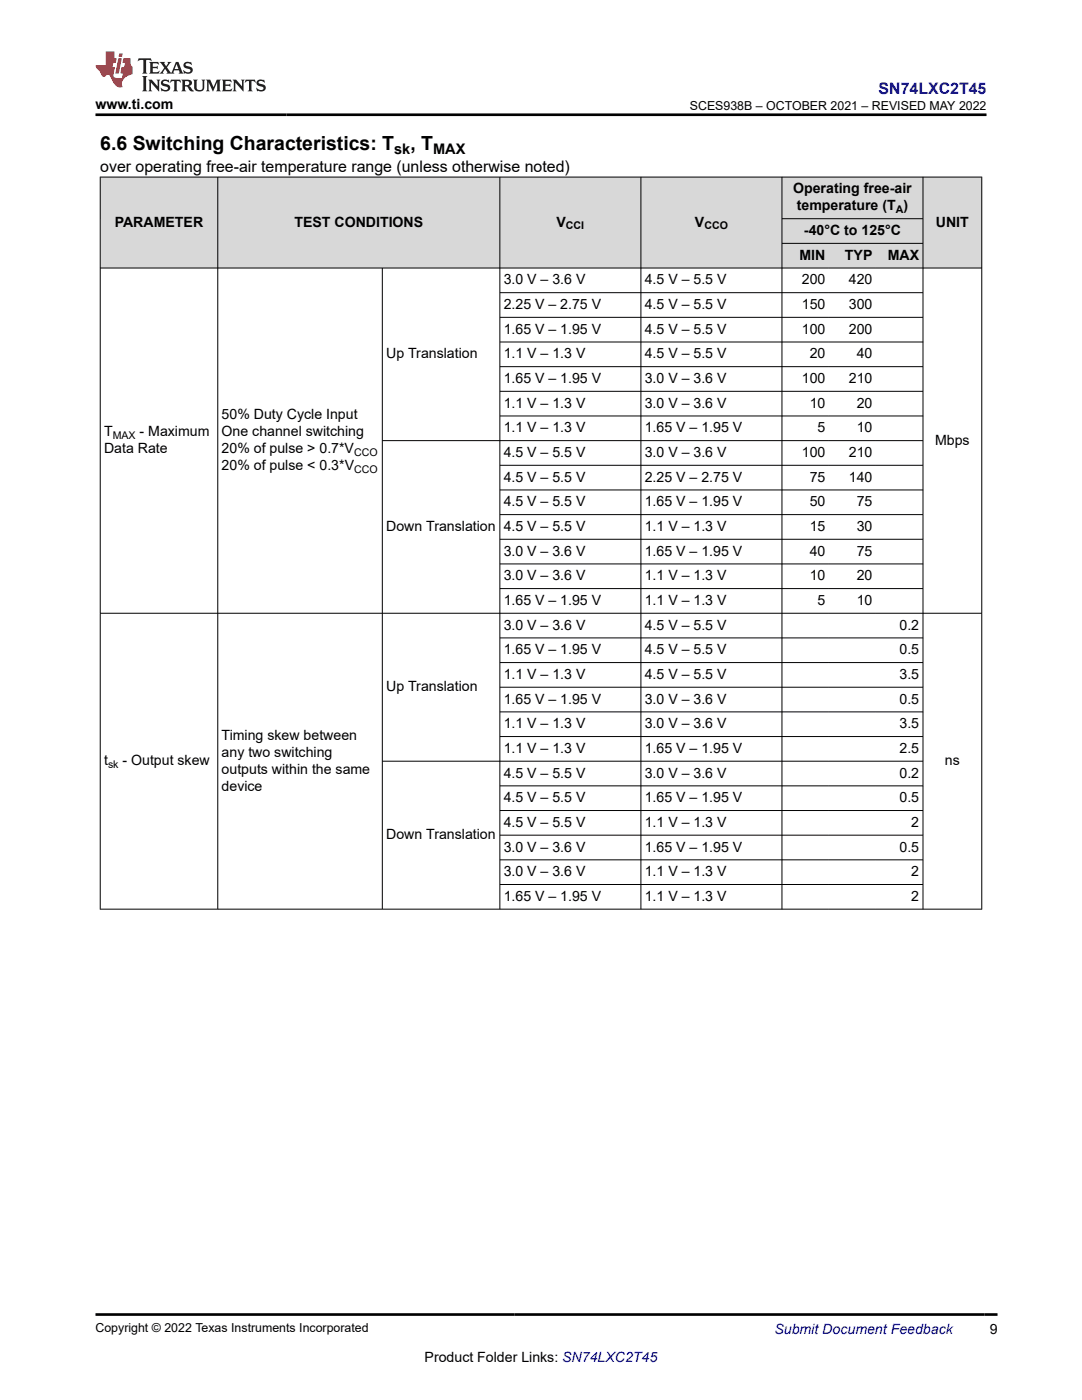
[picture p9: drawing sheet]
<svg xmlns="http://www.w3.org/2000/svg" width="216mm" height="279mm" viewBox="0 0 216 279" stroke-linecap="round" stroke-linejoin="round" font-family="sans-serif">
<defs><g id="words">
<g font-size="3.9">
<text x="20" y="29.9">6.6 Switching Characteristics: T</text>
<text x="81.9" y="29.9">, T</text>
</g>
<text font-size="3.2" fill="#00f" x="175.3" y="18.7">SN74LXC2T45</text>
<text font-size="3.2" x="20" y="34.3">over operating free-air temperature range (unless otherwise noted)</text>
<g font-size="2.9">
<text x="78.7" y="30.7">sk</text>
<text x="86.4" y="30.7">MAX</text>
</g>
<g font-size="2.8">
<text x="19" y="21.8">www.ti.com</text>
<text x="158.3" y="38.6">Operating free-air</text>
<text x="159" y="42">temperature (T )</text>
<text x="22.9" y="45.2">PARAMETER</text>
<text x="58.7" y="45.2">TEST CONDITIONS</text>
<text x="111" y="45.2">V</text>
<text x="138.7" y="45.2">V</text>
<text x="160.4" y="46.9">-40°C to 125°C</text>
<text x="186.7" y="45.2">UNIT</text>
<text x="159.5" y="51.8">MIN</text>
<text x="168.6" y="51.8">TYP</text>
<text x="177.1" y="51.8">MAX</text>
<text x="100.5" y="56.8">3.0 V – 3.6 V</text>
<text x="128.7" y="56.8">4.5 V – 5.5 V</text>
<text x="160" y="56.8">200</text>
<text x="169.4" y="56.8">420</text>
<text x="100.5" y="61.7">2.25 V – 2.75 V</text>
<text x="128.7" y="61.7">4.5 V – 5.5 V</text>
<text x="160" y="61.7">150</text>
<text x="169.4" y="61.7">300</text>
<text x="77.1" y="71.5">Up Translation</text>
<text x="100.5" y="66.6">1.65 V – 1.95 V</text>
<text x="100.5" y="71.5">1.1 V – 1.3 V</text>
<text x="128.7" y="66.6">4.5 V – 5.5 V</text>
<text x="128.7" y="71.5">4.5 V – 5.5 V</text>
<text x="160" y="66.6">100</text>
<text x="161.6" y="71.5">20</text>
<text x="169.4" y="66.6">200</text>
<text x="170.9" y="71.5">40</text>
<text x="100.5" y="76.4">1.65 V – 1.95 V</text>
<text x="128.7" y="76.4">3.0 V – 3.6 V</text>
<text x="160" y="76.4">100</text>
<text x="169.4" y="76.4">210</text>
<text x="44.2" y="83.7">50% Duty Cycle Input</text>
<text x="100.5" y="81.4">1.1 V – 1.3 V</text>
<text x="128.7" y="81.4">3.0 V – 3.6 V</text>
<text x="161.6" y="81.4">10</text>
<text x="170.9" y="81.4">20</text>
<text x="20.8" y="87.1">T</text>
<text x="27.9" y="87.1">- Maximum</text>
<text x="44.2" y="87.1">One channel switching</text>
<text x="100.5" y="86.3">1.1 V – 1.3 V</text>
<text x="128.7" y="86.3">1.65 V – 1.95 V</text>
<text x="163.1" y="86.3">5</text>
<text x="170.9" y="86.3">10</text>
<text x="186.6" y="88.8">Mbps</text>
<text x="20.8" y="90.4">Data Rate</text>
<text x="44.2" y="90.4">20% of pulse &gt; 0.7*V</text>
<text x="44.2" y="93.8">20% of pulse &lt; 0.3*V</text>
<text x="100.5" y="91.2">4.5 V – 5.5 V</text>
<text x="128.7" y="91.2">3.0 V – 3.6 V</text>
<text x="160" y="91.2">100</text>
<text x="169.4" y="91.2">210</text>
<text x="100.5" y="96.1">4.5 V – 5.5 V</text>
<text x="100.5" y="101.1">4.5 V – 5.5 V</text>
<text x="128.7" y="96.1">2.25 V – 2.75 V</text>
<text x="128.7" y="101.1">1.65 V – 1.95 V</text>
<text x="161.6" y="96.1">75</text>
<text x="161.6" y="101.1">50</text>
<text x="169.4" y="96.1">140</text>
<text x="170.9" y="101.1">75</text>
<text x="77.1" y="106">Down Translation</text>
<text x="100.5" y="106">4.5 V – 5.5 V</text>
<text x="128.7" y="106">1.1 V – 1.3 V</text>
<text x="161.6" y="106">15</text>
<text x="170.9" y="106">30</text>
<text x="100.5" y="110.9">3.0 V – 3.6 V</text>
<text x="128.7" y="110.9">1.65 V – 1.95 V</text>
<text x="161.6" y="110.9">40</text>
<text x="170.9" y="110.9">75</text>
<text x="100.5" y="115.8">3.0 V – 3.6 V</text>
<text x="128.7" y="115.8">1.1 V – 1.3 V</text>
<text x="161.6" y="115.8">10</text>
<text x="170.9" y="115.8">20</text>
<text x="100.5" y="120.7">1.65 V – 1.95 V</text>
<text x="100.5" y="125.7">3.0 V – 3.6 V</text>
<text x="128.7" y="120.7">1.1 V – 1.3 V</text>
<text x="128.7" y="125.7">4.5 V – 5.5 V</text>
<text x="163.1" y="120.7">5</text>
<text x="170.9" y="120.7">10</text>
<text x="179.5" y="125.7">0.2</text>
<text x="100.5" y="130.6">1.65 V – 1.95 V</text>
<text x="128.7" y="130.6">4.5 V – 5.5 V</text>
<text x="179.5" y="130.6">0.5</text>
<text x="77.1" y="138">Up Translation</text>
<text x="100.5" y="135.5">1.1 V – 1.3 V</text>
<text x="128.7" y="135.5">4.5 V – 5.5 V</text>
<text x="179.5" y="135.5">3.5</text>
<text x="100.5" y="140.4">1.65 V – 1.95 V</text>
<text x="128.7" y="140.4">3.0 V – 3.6 V</text>
<text x="179.5" y="140.4">0.5</text>
<text x="44.2" y="147.6">Timing skew between</text>
<text x="100.5" y="145.3">1.1 V – 1.3 V</text>
<text x="128.7" y="145.3">3.0 V – 3.6 V</text>
<text x="179.5" y="145.3">3.5</text>
<text x="20.8" y="152.7">t</text>
<text x="24.5" y="152.7">- Output skew</text>
<text x="44.2" y="151">any two switching</text>
<text x="44.2" y="154.4">outputs within the same</text>
<text x="100.5" y="150.3">1.1 V – 1.3 V</text>
<text x="100.5" y="155.2">4.5 V – 5.5 V</text>
<text x="128.7" y="150.3">1.65 V – 1.95 V</text>
<text x="128.7" y="155.2">3.0 V – 3.6 V</text>
<text x="179.5" y="150.3">2.5</text>
<text x="179.5" y="155.2">0.2</text>
<text x="188.5" y="152.7">ns</text>
<text x="44.2" y="157.8">device</text>
<text x="100.5" y="160.1">4.5 V – 5.5 V</text>
<text x="128.7" y="160.1">1.65 V – 1.95 V</text>
<text x="179.5" y="160.1">0.5</text>
<text x="77.1" y="167.5">Down Translation</text>
<text x="100.5" y="165">4.5 V – 5.5 V</text>
<text x="128.7" y="165">1.1 V – 1.3 V</text>
<text x="181.8" y="165">2</text>
<text x="100.5" y="170">3.0 V – 3.6 V</text>
<text x="128.7" y="170">1.65 V – 1.95 V</text>
<text x="179.5" y="170">0.5</text>
<text x="100.5" y="174.9">3.0 V – 3.6 V</text>
<text x="100.5" y="179.8">1.65 V – 1.95 V</text>
<text x="128.7" y="174.9">1.1 V – 1.3 V</text>
<text x="128.7" y="179.8">1.1 V – 1.3 V</text>
<text x="181.8" y="174.9">2</text>
<text x="181.8" y="179.8">2</text>
<text x="197.5" y="266.1">9</text>
<text x="84.7" y="271.7">Product Folder Links: SN74LXC2T45</text>
</g>
<text font-size="2.8" fill="#00f" x="154.5" y="266.2">Submit Document Feedback</text>
<g font-size="2.5">
<text x="137.6" y="21.9">SCES938B – OCTOBER 2021 – REVISED MAY 2022</text>
<text x="19" y="265.9">Copyright © 2022 Texas Instruments Incorporated</text>
</g>
<g font-size="2.1">
<text x="112.9" y="45.8">CCI</text>
<text x="140.5" y="45.8">CCO</text>
<text x="178.7" y="42.6">A</text>
<text x="22.5" y="87.6">MAX</text>
<text x="70.7" y="91">CCO</text>
<text x="70.7" y="94.4">CCO</text>
<text x="21.6" y="153.3">sk</text>
</g>
</g></defs>
<g fill="#d8d8d8">
<path d="M20 35.3h175.9v8.3h-175.9z" fill-rule="evenodd"/>
<path d="M20.1 35.4h23.3v18h-23.3z" fill-rule="evenodd"/>
<path d="M43.5 35.4h56.2v18h-56.2z" fill-rule="evenodd"/>
<path d="M99.8 35.4h28v18h-28z" fill-rule="evenodd"/>
<path d="M127.9 35.4h28.1v18h-28.1z" fill-rule="evenodd"/>
<path d="M156.1 35.4h28v8.2h-28z" fill-rule="evenodd"/>
<path d="M184.2 35.4h11.6v18h-11.6z" fill-rule="evenodd"/>
<path d="M156.1 43.7h28v4.8h-28z" fill-rule="evenodd"/>
<path d="M156.1 48.6h9.3v4.8h-9.3z" fill-rule="evenodd"/>
<path d="M165.4 48.6h9.4v4.8h-9.4z" fill-rule="evenodd"/>
<path d="M174.8 48.6h9.3v4.8h-9.3z" fill-rule="evenodd"/>
</g>
<g fill="none" stroke="#000" stroke-width=".2">
<path d="M19.9 35.3h176.1M20 35.3v146.2M43.5 35.3v146.2M99.7 35.3v146.2M127.9 35.3v146.2M156 35.3v146.2M184.2 35.3v146.2M195.9 35.3v146.2M19.9 53.5h176.1M76.3 53.5v128M99.7 58.4h84.5M156 43.6h28.2"/>
<path d="M156 48.6h28.2M99.7 63.3h84.5M99.7 68.3h84.5M99.7 73.2h84.5M99.7 78.1h84.5M76.3 87.9h107.9M99.7 83h84.5M99.7 92.9h84.5M99.7 97.8h84.5M99.7 102.7h84.5M99.7 107.6h84.5M99.7 112.5h84.5"/>
<path d="M99.7 117.5h84.5M19.9 122.4h176.1M99.7 127.3h84.5M99.7 132.2h84.5M99.7 137.2h84.5M76.3 151.9h107.9M99.7 142.1h84.5M99.7 147h84.5M99.7 156.8h84.5M99.7 161.8h84.5M99.7 166.7h84.5M99.7 171.6h84.5"/>
<path d="M99.7 176.5h84.5M19.9 181.4h176.1"/>
</g>
<path d="M27.7 11.6l-.2 .6 .5-.2h.6v.1v2.2l-.2 .4h1l-.2-.4v-2.2v-.1h.5l.5 .2-.1-.6zM29.8 12.4l.2 .3v1.6l-.2 .4h1.9l.1-.6a1.08 1.08 0 0 1-1.3 .2v-.7h.6l.4 .2v-.7l-.4 .2h-.6v-.5l.2-.2a1 1 0 0 1 1 .3l-.1-.5zM31.8 12.4l1 1.1-1 1.2h.9l-.2-.2 .4-.8 .5 .8-.2 .2h1.6l-.2-.2 .1-.5h1l.1 .5-.1 .2h.9l-.2-.4-.8-1.9h-.5l-1 2.1-.8-1.1 .9-1h-.8l.2 .2-.5 .6-.3-.6 .1-.2zM35.2 12.8l.4 1h-.8zM36.8 12.5a.65 .65 0 0 0-.2 .7 .65 .65 0 0 0 .6 .5l.7 .1 .1 .3a.79 .79 0 0 1-.7 .4 .79 .79 0 0 1-.7-.5l.1 .7 .2-.1a.93 .93 0 0 0 1.1 0 .93 .93 0 0 0 .4-.9 1.46 1.46 0 0 0-1.2-.6l-.1-.3a1.09 1.09 0 0 1 1.2 .2l-.2-.6-.1 .1-.6-.2zM28.4 15.2l.2 .4v2.2l-.2 .4h1l-.2-.4v-2.2l.2-.4zM29.6 15.9l.2 .4v1.5l-.2 .4h.8l-.3-.4v-1.3l1.7 1.8v-2l.2-.4h-.8l.2 .2 .1 1.1-1.2-1.3zM32.3 16a.65 .65 0 0 0-.2 .8 .65 .65 0 0 0 .7 .4l.6 .2 .1 .2a.79 .79 0 0 1-.7 .4 .79 .79 0 0 1-.7-.5l.1 .7 .2-.1a.93 .93 0 0 0 1.1 .1 .93 .93 0 0 0 .4-1 1.46 1.46 0 0 0-1.2-.5l-.1-.4a1.09 1.09 0 0 1 1.2 .2l-.2-.6-.1 .1-.6-.1zM34.1 15.9l-.1 .6a.63 .63 0 0 1 .7-.3l.1 1.6-.3 .4h1l-.2-.4v-1.6a.66 .66 0 0 1 .8 .3l-.1-.6zM36.2 15.9l.2 .4v1.5l-.2 .4h.9l-.2-.2v-.7h.5l.1 .2a.79 .79 0 0 0 1.2 .6l-1-.9a.61 .61 0 0 0 .6-.6 .61 .61 0 0 0-.5-.7zM36.9 16.2h.2a.47 .47 0 0 1 .5 .1 .47 .47 0 0 1 .1 .5l-.2 .1-.6 .1zM38.5 15.9l.2 .2a2.27 2.27 0 0 0 .4 2 1.04 1.04 0 0 0 1.7-.7v-1.3l.2-.2h-.8l.2 .4v1.1a.6 .6 0 0 1-.6 .6 .6 .6 0 0 1-.6-.6v-1.1l.3-.4zM41.1 15.9l.2 .4v1.5l-.2 .4h.7l-.2-.4v-1.4l.9 1.9 .8-1.9v1.4l-.2 .4h1l-.3-.4v-1.5l.3-.4h-.8l-.7 1.5-.7-1.5zM44.3 15.9l.2 .4v1.5l-.2 .4h1.9l.1-.6a1.09 1.09 0 0 1-1.3 .2v-.7h.6l.4 .2v-.6l-.4 .2h-.6v-.6l.2-.1a1.01 1.01 0 0 1 1 .3l-.1-.6zM46.4 15.9l.3 .4v1.5l-.3 .4h.8l-.2-.4v-1.3l1.6 1.8v-2l.2-.4h-.7l.2 .2v1.1l-1.2-1.3zM49 15.9l-.1 .6a.63 .63 0 0 1 .8-.3v1.6l-.3 .4h1l-.2-.4v-1.6a.66 .66 0 0 1 .8 .3l-.1-.6zM51.4 16a.65 .65 0 0 0-.2 .8 .65 .65 0 0 0 .6 .4l.6 .2 .2 .2a.79 .79 0 0 1-.8 .4 .79 .79 0 0 1-.6-.5l.1 .7 .2-.1a.93 .93 0 0 0 1 .1 .93 .93 0 0 0 .5-1 1.46 1.46 0 0 0-1.3-.5l-.1-.4a1.09 1.09 0 0 1 1.3 .2l-.2-.6-.2 .1-.5-.1z" fill="#231f20"/>
<path d="M21.1 10.3v2.7h-2.1l.1 .4 .9 1a.95 .95 0 0 0 .9 .9 .59 .59 0 0 1 .6-.4 .59 .59 0 0 1 .5 .3l.4 .8a1.59 1.59 0 0 0 2.1 1.4 1.61 1.61 0 0 1 1-2.3l1-.3-.1-1.5a1.59 1.59 0 0 1-.4-1.7h-1.4l-.2 .9h.5l-.1 .9h-.5l-.2 .9v.3l.4 .1-.2 .9h-.6a.73 .73 0 0 1-1.1-.7l.3-1.5h-.5l.2-.9h.5l.2-.9h-.5v-1.3zM23.6 11.6l-.6 3.1h.7l.6-3.1zM23.8 10.7l-.1 .6h.7l.1-.6z" fill="#ed1c24"/>
<path d="M19 22.9h177.8M19 262.3h180" fill="none" stroke="#000" stroke-width=".53"/>
<use href="#words"/>
</svg>
